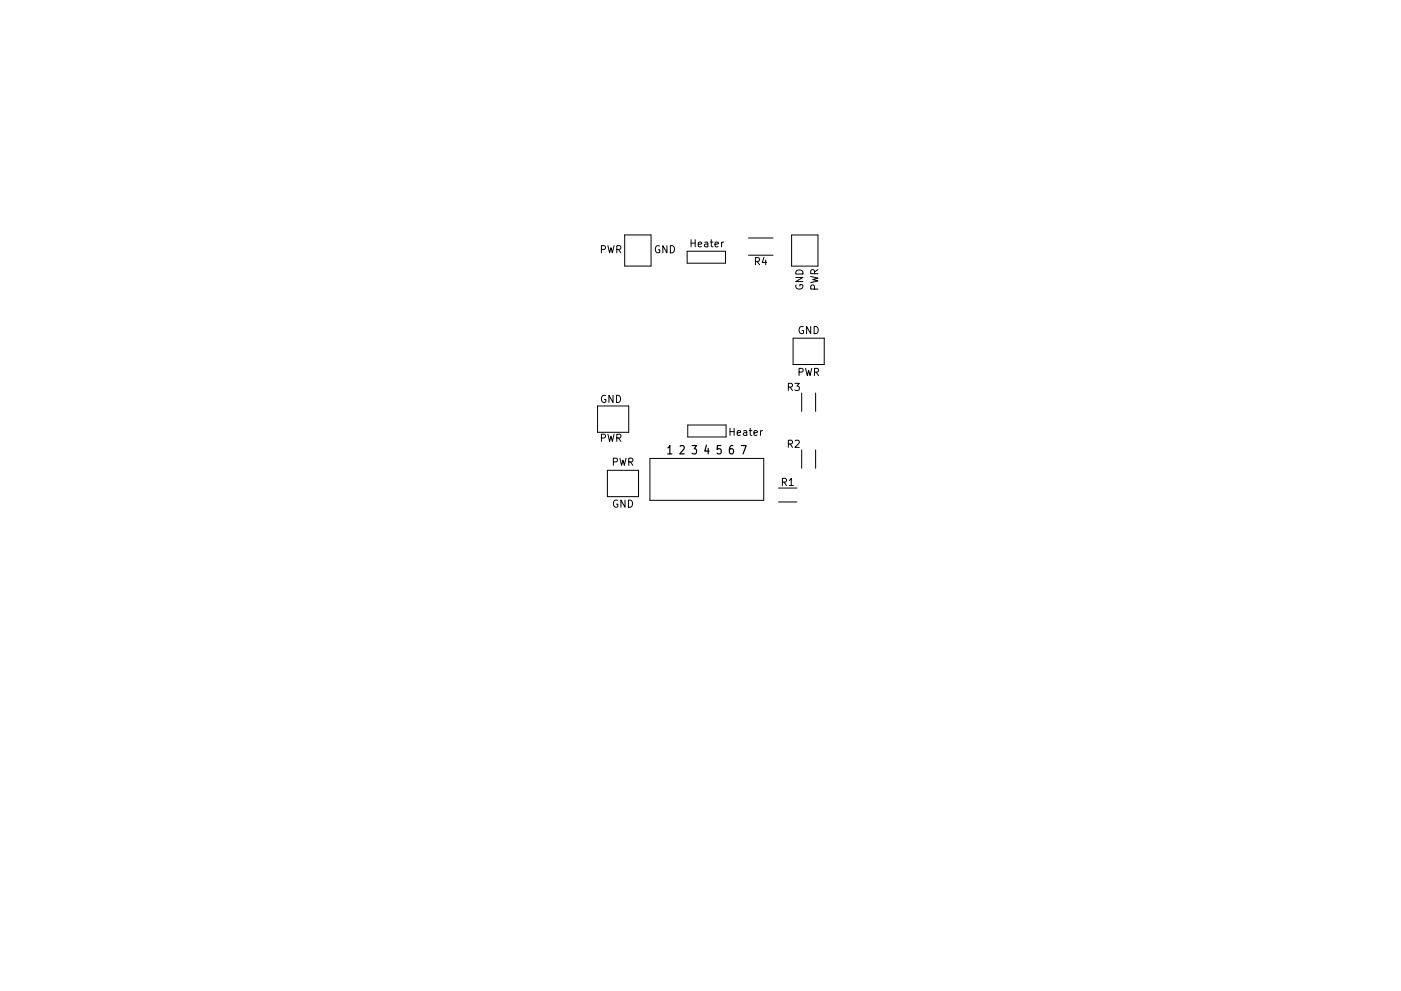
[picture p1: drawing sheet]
<svg xmlns="http://www.w3.org/2000/svg" width="297mm" height="210mm" viewBox="0 0 297 210" stroke-linecap="round" stroke-linejoin="round" font-family="sans-serif">
<defs><g id="words">
<text font-size="2.5" x="144" y="96.4">1 2 3 4 5 6 7</text>
<g font-size="2.1">
<text x="127.1" y="53.7">PWR</text>
<text x="138.6" y="53.7">GND</text>
<text x="146.6" y="52.4">Heater</text>
<text x="159.9" y="56.3">R4</text>
<text x="170.3" y="61.7" transform="rotate(-90 170.3 61.7)">GND</text>
<text x="173.5" y="61.8" transform="rotate(-90 173.5 61.8)">PWR</text>
<text x="169.1" y="70.9">GND</text>
<text x="166.9" y="82.9">R3</text>
<text x="169" y="79.8">PWR</text>
<text x="127.2" y="85.5">GND</text>
<text x="127.1" y="93.7">PWR</text>
<text x="154.8" y="92.5">Heater</text>
<text x="166.9" y="95">R2</text>
<text x="129.6" y="98.8">PWR</text>
<text x="129.7" y="107.7">GND</text>
<text x="165.6" y="103.1">R1</text>
</g>
</g></defs>
<path d="M141.6 95l.4-.5v1.8M141.6 96.3h.9" fill="none" stroke="#000" stroke-width=".25"/>
<g fill="none" stroke="#000" stroke-width=".21">
<path d="M132.4 49.8h5.6v6.6h-5.6zM145.7 53.3h8.1v2.5h-8.1zM158.7 50.5h5.2M158.7 54.1h5.2M167.8 49.9h5.6v6.6h-5.6zM168.1 71.7h6.7v5.6h-6.7zM126.7 86.1h6.6v5.6h-6.6zM128.8 99.8h6.6v5.6h-6.6zM137.8 97.3h24.1v8.9h-24.1zM145.8 90.2h8.1v2.5h-8.1zM170 83.4v3.9M170 95.5v3.9"/>
<path d="M172.9 83.4v3.9M172.9 95.5v3.9M165.1 106.5h3.9M165.1 103.5h3.9"/>
</g>
<use href="#words"/>
</svg>
